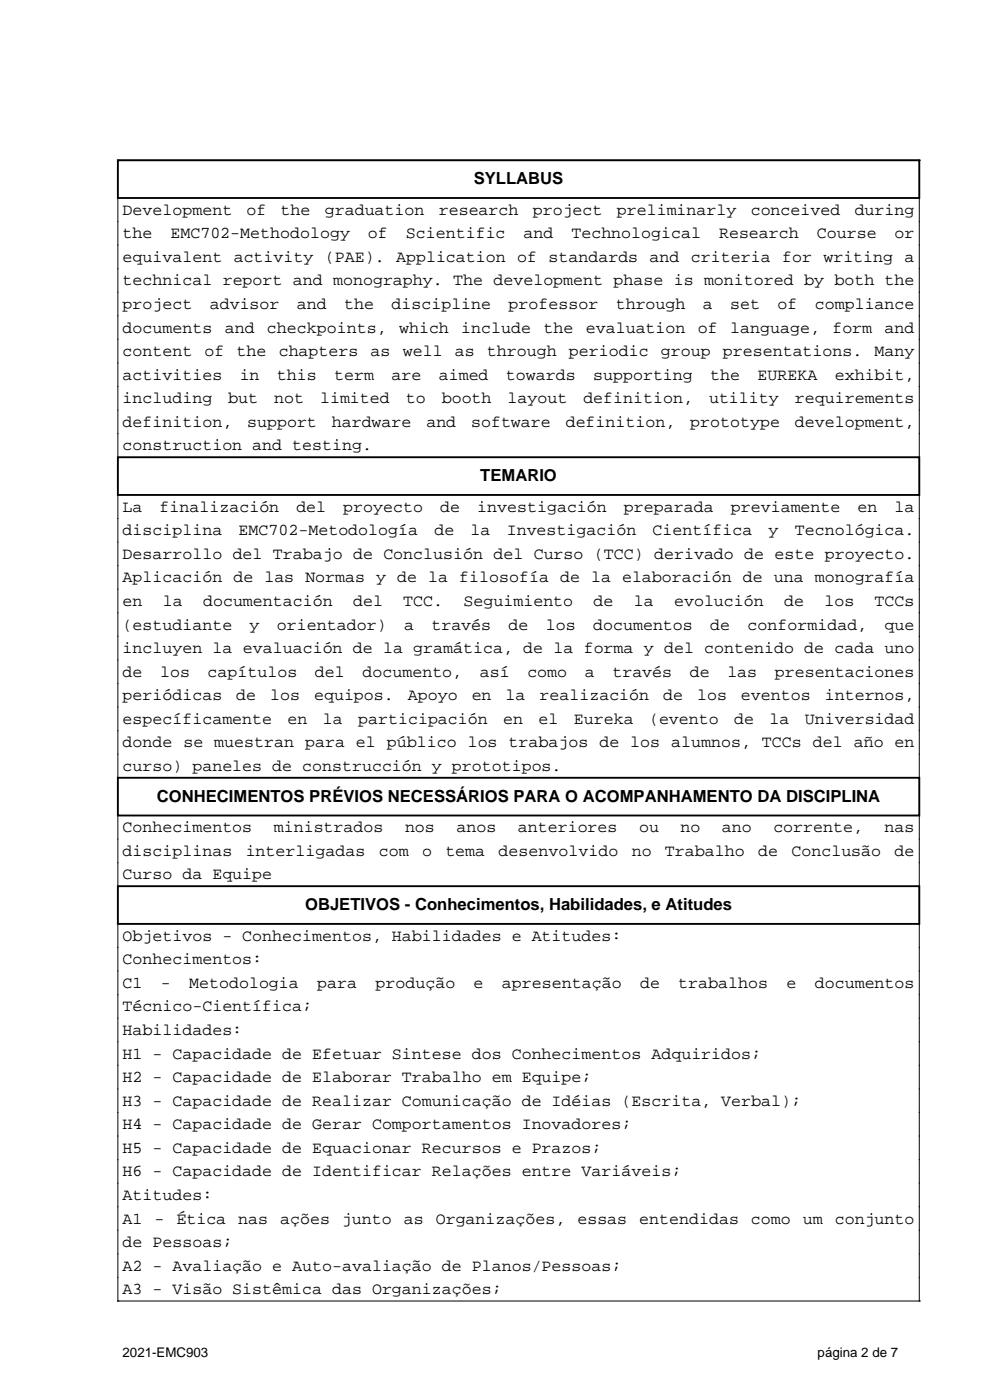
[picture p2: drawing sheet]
<svg xmlns="http://www.w3.org/2000/svg" width="210mm" height="297mm" viewBox="0 0 210 297" stroke-linecap="round" stroke-linejoin="round" font-family="sans-serif">
<defs><g id="words">
<g font-size="3.5">
<text x="100.5" y="39.1">SYLLABUS</text>
<text x="26" y="45.6">Development</text>
<text x="52.3" y="45.6">of</text>
<text x="59.5" y="45.6">the</text>
<text x="68.9" y="45.6">graduation</text>
<text x="93.1" y="45.6">research</text>
<text x="113" y="45.6">project</text>
<text x="130.8" y="45.6">preliminarly</text>
<text x="159.2" y="45.6">conceived</text>
<text x="181.3" y="45.6">during</text>
<text x="26" y="50.6">the</text>
<text x="36.2" y="50.6">EMC702-Methodology</text>
<text x="78.1" y="50.6">of</text>
<text x="86.1" y="50.6">Scientific</text>
<text x="111.1" y="50.6">and</text>
<text x="121.2" y="50.6">Technological</text>
<text x="152.5" y="50.6">Research</text>
<text x="173.3" y="50.6">Course</text>
<text x="189.8" y="50.6">or</text>
<text x="26" y="55.6">equivalent activity (PAE). Application of standards and criteria for writing a</text>
<text x="26" y="60.6">technical report and monography. The development phase is monitored by both the</text>
<text x="26" y="65.6">project</text>
<text x="44.5" y="65.6">advisor</text>
<text x="63" y="65.6">and</text>
<text x="73" y="65.6">the</text>
<text x="83" y="65.6">discipline</text>
<text x="107.9" y="65.6">professor</text>
<text x="130.6" y="65.6">through</text>
<text x="149.1" y="65.6">a</text>
<text x="154.9" y="65.6">set</text>
<text x="164.9" y="65.6">of</text>
<text x="172.8" y="65.6">compliance</text>
<text x="26" y="70.6">documents</text>
<text x="47.7" y="70.6">and</text>
<text x="56.6" y="70.6">checkpoints,</text>
<text x="84.7" y="70.6">which</text>
<text x="97.9" y="70.6">include</text>
<text x="115.3" y="70.6">the</text>
<text x="124.3" y="70.6">evaluation</text>
<text x="148" y="70.6">of</text>
<text x="154.9" y="70.6">language,</text>
<text x="176.6" y="70.6">form</text>
<text x="187.6" y="70.6">and</text>
<text x="26" y="75.6">content</text>
<text x="43.4" y="75.6">of</text>
<text x="50.2" y="75.6">the</text>
<text x="59.1" y="75.6">chapters</text>
<text x="78.6" y="75.6">as</text>
<text x="85.4" y="75.6">well</text>
<text x="96.5" y="75.6">as</text>
<text x="103.3" y="75.6">through</text>
<text x="120.7" y="75.6">periodic</text>
<text x="140.2" y="75.6">group</text>
<text x="153.3" y="75.6">presentations.</text>
<text x="185.5" y="75.6">Many</text>
<text x="26" y="80.6">activities</text>
<text x="50.8" y="80.6">in</text>
<text x="58.8" y="80.6">this</text>
<text x="70.9" y="80.6">term</text>
<text x="83" y="80.6">are</text>
<text x="93.1" y="80.6">aimed</text>
<text x="107.3" y="80.6">towards</text>
<text x="125.8" y="80.6">supporting</text>
<text x="150.7" y="80.6">the</text>
<text x="160.7" y="80.6">EUREKA</text>
<text x="177.1" y="80.6">exhibit,</text>
<text x="26" y="85.6">including</text>
<text x="48.4" y="85.6">but</text>
<text x="58.2" y="85.6">not</text>
<text x="67.9" y="85.6">limited</text>
<text x="86.1" y="85.6">to</text>
<text x="93.7" y="85.6">booth</text>
<text x="107.7" y="85.6">layout</text>
<text x="123.7" y="85.6">definition,</text>
<text x="150.4" y="85.6">utility</text>
<text x="168.6" y="85.6">requirements</text>
<text x="26" y="90.6">definition,</text>
<text x="26" y="95.6">construction and testing.</text>
<text x="52.4" y="90.6">support</text>
<text x="70.4" y="90.6">hardware</text>
<text x="90.4" y="90.6">and</text>
<text x="99.9" y="90.6">software</text>
<text x="120" y="90.6">definition,</text>
<text x="146.4" y="90.6">prototype</text>
<text x="168.6" y="90.6">development,</text>
<text x="101.9" y="102.1">TEMARIO</text>
<text x="26" y="108.6">La</text>
<text x="26" y="113.6">disciplina</text>
<text x="33.8" y="108.6">finalización</text>
<text x="50.6" y="113.6">EMC702-Metodología</text>
<text x="62.9" y="108.6">del</text>
<text x="72.8" y="108.6">proyecto</text>
<text x="92.1" y="113.6">de</text>
<text x="93.4" y="108.6">de</text>
<text x="99.8" y="113.6">la</text>
<text x="101.2" y="108.6">investigación</text>
<text x="107.5" y="113.6">Investigación</text>
<text x="132.4" y="108.6">preparada</text>
<text x="138.4" y="113.6">Científica</text>
<text x="155" y="108.6">previamente</text>
<text x="163" y="113.6">y</text>
<text x="168.6" y="113.6">Tecnológica.</text>
<text x="181.9" y="108.6">en</text>
<text x="189.8" y="108.6">la</text>
<text x="26" y="118.6">Desarrollo del Trabajo de Conclusión del Curso (TCC) derivado de este proyecto.</text>
<text x="26" y="123.6">Aplicación de las Normas y de la filosofía de la elaboración de una monografía</text>
<text x="26" y="128.6">en</text>
<text x="34.5" y="128.6">la</text>
<text x="43.1" y="128.6">documentación</text>
<text x="74.9" y="128.6">del</text>
<text x="85.6" y="128.6">TCC.</text>
<text x="98.3" y="128.6">Seguimiento</text>
<text x="125.9" y="128.6">de</text>
<text x="134.4" y="128.6">la</text>
<text x="143" y="128.6">evolución</text>
<text x="166.3" y="128.6">de</text>
<text x="174.9" y="128.6">los</text>
<text x="185.5" y="128.6">TCCs</text>
<text x="26" y="133.6">(estudiante</text>
<text x="53" y="133.6">y</text>
<text x="58.8" y="133.6">orientador)</text>
<text x="85.7" y="133.6">a</text>
<text x="91.5" y="133.6">través</text>
<text x="107.9" y="133.6">de</text>
<text x="115.8" y="133.6">los</text>
<text x="125.8" y="133.6">documentos</text>
<text x="150.7" y="133.6">de</text>
<text x="158.6" y="133.6">conformidad,</text>
<text x="187.6" y="133.6">que</text>
<text x="26" y="138.6">incluyen la evaluación de la gramática, de la forma y del contenido de cada uno</text>
<text x="26" y="143.6">de</text>
<text x="34" y="143.6">los</text>
<text x="44" y="143.6">capítulos</text>
<text x="66.8" y="143.6">del</text>
<text x="76.9" y="143.6">documento,</text>
<text x="101.8" y="143.6">así</text>
<text x="111.9" y="143.6">como</text>
<text x="124.1" y="143.6">a</text>
<text x="129.9" y="143.6">través</text>
<text x="146.3" y="143.6">de</text>
<text x="154.3" y="143.6">las</text>
<text x="164.4" y="143.6">presentaciones</text>
<text x="26" y="148.6">periódicas</text>
<text x="50.1" y="148.6">de</text>
<text x="57.3" y="148.6">los</text>
<text x="66.6" y="148.6">equipos.</text>
<text x="86.5" y="148.6">Apoyo</text>
<text x="100.1" y="148.6">en</text>
<text x="107.2" y="148.6">la</text>
<text x="114.4" y="148.6">realización</text>
<text x="140.7" y="148.6">de</text>
<text x="147.9" y="148.6">los</text>
<text x="157.2" y="148.6">eventos</text>
<text x="175" y="148.6">internos,</text>
<text x="26" y="153.6">específicamente</text>
<text x="61" y="153.6">en</text>
<text x="68.5" y="153.6">la</text>
<text x="76" y="153.6">participación</text>
<text x="106.7" y="153.6">en</text>
<text x="114.2" y="153.6">el</text>
<text x="121.7" y="153.6">Eureka</text>
<text x="137.7" y="153.6">(evento</text>
<text x="155.7" y="153.6">de</text>
<text x="163.2" y="153.6">la</text>
<text x="170.7" y="153.6">Universidad</text>
<text x="26" y="158.6">donde se muestran para el público los trabajos de los alumnos, TCCs del año en</text>
<text x="26" y="163.6">curso) paneles de construcción y prototipos.</text>
<text x="33.3" y="170.1">CONHECIMENTOS PRÉVIOS NECESSÁRIOS PARA O ACOMPANHAMENTO DA DISCIPLINA</text>
<text x="26" y="176.6">Conhecimentos</text>
<text x="58.1" y="176.6">ministrados</text>
<text x="85.9" y="176.6">nos</text>
<text x="96.8" y="176.6">anos</text>
<text x="109.8" y="176.6">anteriores</text>
<text x="135.6" y="176.6">ou</text>
<text x="144.3" y="176.6">no</text>
<text x="153.1" y="176.6">ano</text>
<text x="164" y="176.6">corrente,</text>
<text x="187.6" y="176.6">nas</text>
<text x="26" y="181.6">disciplinas</text>
<text x="52.1" y="181.6">interligadas</text>
<text x="80.3" y="181.6">com</text>
<text x="89.5" y="181.6">o</text>
<text x="94.5" y="181.6">tema</text>
<text x="105.8" y="181.6">desenvolvido</text>
<text x="134" y="181.6">no</text>
<text x="141.1" y="181.6">Trabalho</text>
<text x="160.8" y="181.6">de</text>
<text x="167.9" y="181.6">Conclusão</text>
<text x="189.8" y="181.6">de</text>
<text x="26" y="186.6">Curso da Equipe</text>
<text x="64.7" y="193.1">OBJETIVOS - Conhecimentos, Habilidades, e Atitudes</text>
<text x="26" y="199.6">Objetivos - Conhecimentos, Habilidades e Atitudes:</text>
<text x="26" y="204.6">Conhecimentos:</text>
<text x="26" y="209.6">C1</text>
<text x="34.1" y="209.6">-</text>
<text x="40.1" y="209.6">Metodologia</text>
<text x="67.3" y="209.6">para</text>
<text x="79.7" y="209.6">produção</text>
<text x="100.5" y="209.6">e</text>
<text x="106.5" y="209.6">apresentação</text>
<text x="135.8" y="209.6">de</text>
<text x="143.9" y="209.6">trabalhos</text>
<text x="166.8" y="209.6">e</text>
<text x="172.8" y="209.6">documentos</text>
<text x="26" y="214.6">Técnico-Científica;</text>
<text x="26" y="219.6">Habilidades:</text>
<text x="26" y="224.6">H1 - Capacidade de Efetuar Sintese dos Conhecimentos Adquiridos;</text>
<text x="26" y="229.6">H2 - Capacidade de Elaborar Trabalho em Equipe;</text>
<text x="26" y="234.6">H3 - Capacidade de Realizar Comunicação de Idéias (Escrita, Verbal);</text>
<text x="26" y="239.6">H4 - Capacidade de Gerar Comportamentos Inovadores;</text>
<text x="26" y="244.6">H5 - Capacidade de Equacionar Recursos e Prazos;</text>
<text x="26" y="249.6">H6 - Capacidade de Identificar Relações entre Variáveis;</text>
<text x="26" y="254.6">Atitudes:</text>
<text x="26" y="259.6">A1</text>
<text x="32.8" y="259.6">-</text>
<text x="37.4" y="259.6">Ética</text>
<text x="50.5" y="259.6">nas</text>
<text x="59.4" y="259.6">ações</text>
<text x="72.5" y="259.6">junto</text>
<text x="85.7" y="259.6">as</text>
<text x="92.4" y="259.6">Organizações,</text>
<text x="122.5" y="259.6">essas</text>
<text x="135.6" y="259.6">entendidas</text>
<text x="159.3" y="259.6">como</text>
<text x="170.3" y="259.6">um</text>
<text x="177.1" y="259.6">conjunto</text>
<text x="26" y="264.6">de Pessoas;</text>
<text x="26" y="269.6">A2 - Avaliação e Auto-avaliação de Planos/Pessoas;</text>
<text x="26" y="274.6">A3 - Visão Sistêmica das Organizações;</text>
</g>
<g font-size="2.8">
<text x="26" y="287.8">2021-EMC903</text>
<text x="173.4" y="287.8">página 2 de 7</text>
</g>
</g></defs>
<g fill="none" stroke="#000" stroke-width=".21">
<path d="M25 34h.1M25 34h170M195 34h.1M25 42v55M195 42v55M25 105v60M195 105v60M25 173v15M195 173v15M25 196v80M195 196v80M25 276h.1"/>
<path d="M25 276h170M195 276h.1"/>
</g>
<path d="M25 34h170v8h-170zM25 97h170v8h-170zM25 165h170v8h-170zM25 188h170v8h-170z" fill="none" stroke="#000" stroke-width=".4"/>
<use href="#words"/>
</svg>
